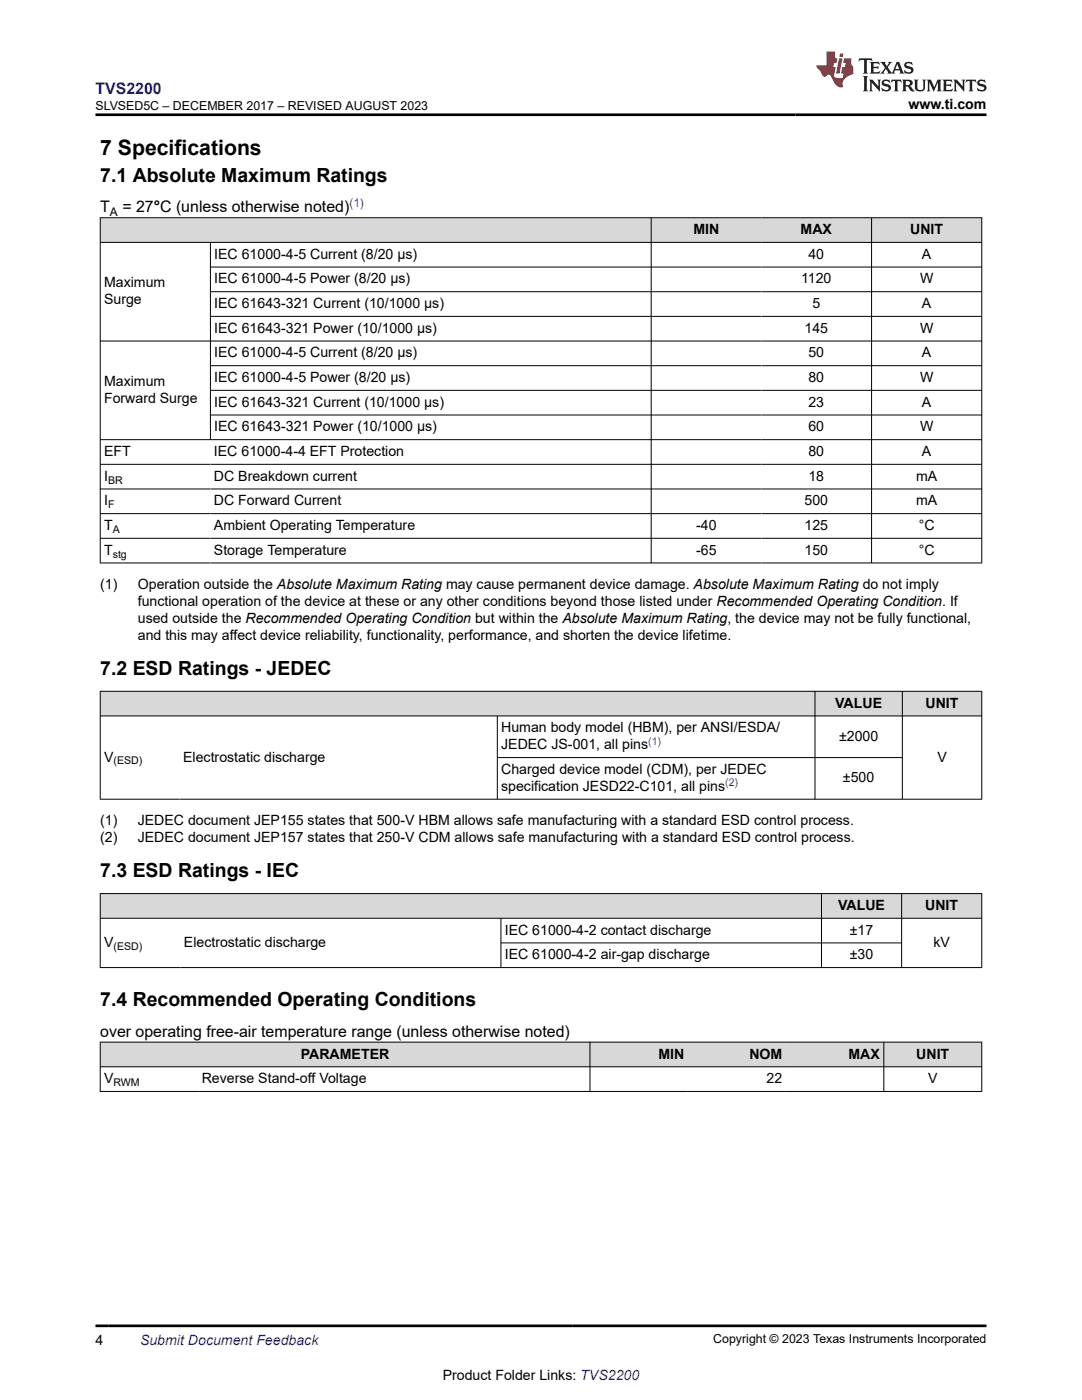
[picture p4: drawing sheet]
<svg xmlns="http://www.w3.org/2000/svg" width="216mm" height="279mm" viewBox="0 0 216 279" stroke-linecap="round" stroke-linejoin="round" font-family="sans-serif">
<defs><g id="words">
<text font-size="4.2" x="20" y="30.9">7 Specifications</text>
<g font-size="3.9">
<text x="20" y="36.3">7.1 Absolute Maximum Ratings</text>
<text x="20" y="134.6">7.2 ESD Ratings - JEDEC</text>
<text x="20" y="175">7.3 ESD Ratings - IEC</text>
<text x="20" y="200.8">7.4 Recommended Operating Conditions</text>
</g>
<text font-size="3.2" fill="#00f" x="19" y="18.7">TVS2200</text>
<g font-size="3.2">
<text x="20" y="42.4">T</text>
<text x="24.4" y="42.4">= 27°C (unless otherwise noted)</text>
<text x="20" y="206.9">over operating free-air temperature range (unless otherwise noted)</text>
</g>
<g font-size="2.8">
<text x="181.3" y="21.8">www.ti.com</text>
<text x="138.4" y="46.7">MIN</text>
<text x="159.8" y="46.7">MAX</text>
<text x="181.6" y="46.7">UNIT</text>
<text x="42.8" y="51.6">IEC 61000-4-5 Current (8/20 µs)</text>
<text x="161.3" y="51.6">40</text>
<text x="184" y="51.6">A</text>
<text x="20.8" y="57.3">Maximum</text>
<text x="42.8" y="56.6">IEC 61000-4-5 Power (8/20 µs)</text>
<text x="159.9" y="56.6">1120</text>
<text x="183.6" y="56.6">W</text>
<text x="20.8" y="60.7">Surge</text>
<text x="42.8" y="61.5">IEC 61643-321 Current (10/1000 µs)</text>
<text x="162.1" y="61.5">5</text>
<text x="184" y="61.5">A</text>
<text x="42.8" y="66.4">IEC 61643-321 Power (10/1000 µs)</text>
<text x="42.8" y="71.3">IEC 61000-4-5 Current (8/20 µs)</text>
<text x="160.5" y="66.4">145</text>
<text x="161.3" y="71.3">50</text>
<text x="183.6" y="66.4">W</text>
<text x="184" y="71.3">A</text>
<text x="20.8" y="77">Maximum</text>
<text x="42.8" y="76.3">IEC 61000-4-5 Power (8/20 µs)</text>
<text x="161.3" y="76.3">80</text>
<text x="183.6" y="76.3">W</text>
<text x="20.8" y="80.4">Forward Surge</text>
<text x="42.8" y="81.2">IEC 61643-321 Current (10/1000 µs)</text>
<text x="161.3" y="81.2">23</text>
<text x="184" y="81.2">A</text>
<text x="42.8" y="86.1">IEC 61643-321 Power (10/1000 µs)</text>
<text x="161.3" y="86.1">60</text>
<text x="183.6" y="86.1">W</text>
<text x="20.8" y="91">EFT</text>
<text x="20.8" y="95.9">I</text>
<text x="42.7" y="91">IEC 61000-4-4 EFT Protection</text>
<text x="42.7" y="95.9">DC Breakdown current</text>
<text x="161.3" y="91">80</text>
<text x="161.3" y="95.9">18</text>
<text x="182.8" y="95.9">mA</text>
<text x="184" y="91">A</text>
<text x="20.8" y="100.9">I</text>
<text x="42.7" y="100.9">DC Forward Current</text>
<text x="160.5" y="100.9">500</text>
<text x="182.8" y="100.9">mA</text>
<text x="20.8" y="105.8">T</text>
<text x="42.7" y="105.8">Ambient Operating Temperature</text>
<text x="138.9" y="105.8">-40</text>
<text x="160.5" y="105.8">125</text>
<text x="183.3" y="105.8">°C</text>
<text x="20.8" y="110.7">T</text>
<text x="42.7" y="110.7">Storage Temperature</text>
<text x="138.9" y="110.7">-65</text>
<text x="160.5" y="110.7">150</text>
<text x="183.3" y="110.7">°C</text>
<text x="20" y="117.5">(1)</text>
<text x="27.5" y="117.5">Operation outside the Absolute Maximum Rating may cause permanent device damage. Absolute Maximum Rating do not imply</text>
<text x="27.5" y="120.9">functional operation of the device at these or any other conditions beyond those listed under Recommended Operating Condition. If</text>
<text x="27.5" y="124.3">used outside the Recommended Operating Condition but within the Absolute Maximum Rating, the device may not be fully functional,</text>
<text x="27.5" y="127.7">and this may affect device reliability, functionality, performance, and shorten the device lifetime.</text>
<text x="166.7" y="141.2">VALUE</text>
<text x="184.7" y="141.2">UNIT</text>
<text x="100" y="146.2">Human body model (HBM), per ANSI/ESDA/</text>
<text x="100" y="149.5">JEDEC JS-001, all pins</text>
<text x="167.4" y="147.9">±2000</text>
<text x="20.8" y="152">V</text>
<text x="36.6" y="152">Electrostatic discharge</text>
<text x="100" y="154.5">Charged device model (CDM), per JEDEC</text>
<text x="187" y="152">V</text>
<text x="100" y="157.9">specification JESD22-C101, all pins</text>
<text x="168.2" y="156.2">±500</text>
<text x="20" y="164.7">(1)</text>
<text x="27.5" y="164.7">JEDEC document JEP155 states that 500-V HBM allows safe manufacturing with a standard ESD control process.</text>
<text x="20" y="168">(2)</text>
<text x="27.5" y="168">JEDEC document JEP157 states that 250-V CDM allows safe manufacturing with a standard ESD control process.</text>
<text x="167.2" y="181.6">VALUE</text>
<text x="184.6" y="181.6">UNIT</text>
<text x="20.8" y="189">V</text>
<text x="36.7" y="189">Electrostatic discharge</text>
<text x="100.7" y="186.5">IEC 61000-4-2 contact discharge</text>
<text x="100.7" y="191.5">IEC 61000-4-2 air-gap discharge</text>
<text x="169.6" y="186.5">±17</text>
<text x="169.6" y="191.5">±30</text>
<text x="186.3" y="189">kV</text>
<text x="60" y="211.3">PARAMETER</text>
<text x="131.4" y="211.3">MIN</text>
<text x="149.5" y="211.3">NOM</text>
<text x="169.3" y="211.3">MAX</text>
<text x="182.8" y="211.3">UNIT</text>
<text x="20.8" y="216.2">V</text>
<text x="40.3" y="216.2">Reverse Stand-off Voltage</text>
<text x="153" y="216.2">22</text>
<text x="185.2" y="216.2">V</text>
<text x="19" y="268.4">4</text>
<text x="88.3" y="275.3">Product Folder Links: TVS2200</text>
</g>
<text font-size="2.8" fill="#00f" x="27.9" y="268.4">Submit Document Feedback</text>
<g font-size="2.5">
<text x="19.1" y="21.9">SLVSED5C – DECEMBER 2017 – REVISED AUGUST 2023</text>
<text x="142.3" y="268.1">Copyright © 2023 Texas Instruments Incorporated</text>
</g>
<text font-size="2.4" fill="#00f" x="69.7" y="41.3">(1)</text>
<text font-size="2.4" x="21.9" y="43">A</text>
<g font-size="2.1">
<text x="21.6" y="96.5">BR</text>
<text x="21.6" y="101.4">F</text>
<text x="22.5" y="106.3">A</text>
<text x="22.5" y="111.3">stg</text>
<text x="22.6" y="152.6">(ESD)</text>
<text x="22.6" y="189.6">(ESD)</text>
<text x="22.6" y="216.7">RWM</text>
</g>
<g font-size="2.1" fill="#00f">
<text x="129.3" y="148.6">(1)</text>
<text x="144.7" y="156.9">(2)</text>
</g>
</g></defs>
<g fill="#d8d8d8">
<path d="M20 43.5h175.9v4.9h-175.9z" fill-rule="evenodd"/>
<path d="M20.1 43.5h109.8v4.8h-109.8z" fill-rule="evenodd"/>
<path d="M130 43.5h21.9v4.8h-21.9z" fill-rule="evenodd"/>
<path d="M151.9 43.5h22v4.8h-22z" fill-rule="evenodd"/>
<path d="M174 43.5h21.8v4.8h-21.8z" fill-rule="evenodd"/>
</g>
<g fill="none" stroke="#000" stroke-width=".2">
<path d="M19.9 43.5h176.1M19.9 48.4h176.1M20 43.4v69M42 48.4v39.4M42 53.3h154M42 58.2h154M129.9 43.4v69M173.9 43.4v69M195.9 43.4v69M19.9 68.1h176.1M42 63.1h154M42 73h154"/>
<path d="M42 77.9h154M19.9 87.7h176.1M19.9 92.7h176.1M19.9 97.6h176.1M42 82.8h154M19.9 102.5h176.1M19.9 107.4h176.1M19.9 112.4h176.1"/>
</g>
<g fill="#d8d8d8">
<path d="M20 138h175.9v4.9h-175.9z" fill-rule="evenodd"/>
<path d="M20.1 138h142.5v4.8h-142.5z" fill-rule="evenodd"/>
<path d="M162.7 138h17.3v4.8h-17.3z" fill-rule="evenodd"/>
<path d="M180.1 138h15.7v4.8h-15.7z" fill-rule="evenodd"/>
</g>
<path d="M19.9 138h176.1M20 137.9v21.7M162.6 137.9v21.7M180.1 137.9v21.7M195.9 137.9v21.7M19.9 142.9h176.1M19.9 159.5h176.1M99.2 142.9v16.7M99.2 151.2h80.9" fill="none" stroke="#000" stroke-width=".2"/>
<g fill="#d8d8d8">
<path d="M20 178.3h175.9v5h-175.9z" fill-rule="evenodd"/>
<path d="M20.1 178.4h143.8v4.8h-143.8z" fill-rule="evenodd"/>
<path d="M164 178.4h15.8v4.8h-15.8z" fill-rule="evenodd"/>
<path d="M180 178.4h15.8v4.8h-15.8z" fill-rule="evenodd"/>
</g>
<path d="M19.9 178.3h176.1M20 178.3v14.9M163.9 178.3v14.9M179.9 178.3v14.9M195.9 178.3v14.9M19.9 183.3h176.1M19.9 193.1h176.1M100 183.3v9.9M100 188.2h80" fill="none" stroke="#000" stroke-width=".2"/>
<g fill="#d8d8d8">
<path d="M20 208h175.9v4.9h-175.9z" fill-rule="evenodd"/>
<path d="M20.1 208h97.6v4.8h-97.6z" fill-rule="evenodd"/>
<path d="M117.8 208h19.5v4.8h-19.5z" fill-rule="evenodd"/>
<path d="M137.3 208h19.5v4.8h-19.5z" fill-rule="evenodd"/>
<path d="M156.8 208h19.5v4.8h-19.5z" fill-rule="evenodd"/>
<path d="M176.4 208h19.4v4.8h-19.4z" fill-rule="evenodd"/>
</g>
<path d="M19.9 208h176.1M19.9 212.9h176.1M19.9 217.8h176.1M20 207.9v10M117.7 207.9v10M176.4 207.9v10M195.9 207.9v10" fill="none" stroke="#000" stroke-width=".2"/>
<path d="M171.5 11.6l-.2 .6 .5-.2h.6v.1v2.2l-.2 .4h1l-.2-.4v-2.2v-.1h.5l.5 .2-.1-.6zM173.6 12.4l.2 .3v1.6l-.2 .4h1.9l.1-.6a1.08 1.08 0 0 1-1.3 .2v-.7h.6l.4 .2v-.7l-.4 .2h-.6v-.5l.2-.2a1 1 0 0 1 1 .3l-.1-.5zM175.7 12.4l.9 1.1-1 1.2h.9l-.2-.2 .5-.8 .4 .8-.2 .2h1.6l-.2-.2 .2-.5h.9l.1 .5-.1 .2h.9l-.2-.4-.8-1.9h-.5l-.9 2.1-.9-1.1 .9-1h-.8l.2 .2-.4 .6-.4-.6 .2-.2zM179 12.8l.4 1h-.7zM180.7 12.5a.65 .65 0 0 0-.2 .7 .65 .65 0 0 0 .6 .5l.6 .1 .1 .3a.79 .79 0 0 1-.7 .4 .79 .79 0 0 1-.7-.5l.1 .7 .2-.1a.93 .93 0 0 0 1.1 0 .93 .93 0 0 0 .4-.9 1.46 1.46 0 0 0-1.2-.6l-.1-.3a1.09 1.09 0 0 1 1.2 .2l-.2-.6-.1 .1-.5-.2zM172.2 15.2l.2 .4v2.2l-.2 .4h1l-.2-.4v-2.2l.2-.4zM173.4 15.9l.2 .4v1.5l-.2 .4h.8l-.3-.4 .1-1.3 1.6 1.8v-2l.2-.4h-.7l.1 .2 .1 1.1-1.2-1.3zM176.2 16a.65 .65 0 0 0-.2 .8 .65 .65 0 0 0 .6 .4l.6 .2 .1 .2a.79 .79 0 0 1-.7 .4 .79 .79 0 0 1-.7-.5l.1 .7 .2-.1a.93 .93 0 0 0 1.1 .1 .93 .93 0 0 0 .4-1 1.46 1.46 0 0 0-1.2-.5l-.1-.4a1.09 1.09 0 0 1 1.2 .2l-.1-.6-.2 .1-.5-.1zM177.9 15.9l-.1 .6a.63 .63 0 0 1 .8-.3v1.6l-.3 .4h1l-.2-.4v-1.6a.66 .66 0 0 1 .8 .3l-.1-.6zM180 15.9l.2 .4v1.5l-.2 .4h1l-.2-.2-.1-.7h.5l.1 .2a.79 .79 0 0 0 1.2 .6l-1-.9a.61 .61 0 0 0 .6-.6 .61 .61 0 0 0-.5-.7zM180.8 16.2h.1a.47 .47 0 0 1 .5 .1 .47 .47 0 0 1 .1 .5l-.1 .1-.7 .1zM182.3 15.9l.2 .2a2.27 2.27 0 0 0 .4 2 1.04 1.04 0 0 0 1.7-.7v-1.3l.2-.2h-.8l.2 .4v1.1a.6 .6 0 0 1-.6 .6 .6 .6 0 0 1-.6-.6v-1.1l.3-.4zM184.9 15.9l.2 .4v1.5l-.2 .4h.8l-.3-.4v-1.4l.9 1.9 .9-1.9v1.4l-.3 .4h1l-.2-.4v-1.5l.2-.4h-.8l-.7 1.5-.6-1.5zM188.1 15.9l.2 .4v1.5l-.2 .4h1.9l.1-.6a1.09 1.09 0 0 1-1.3 .2v-.7h.6l.4 .2v-.6l-.4 .2h-.6v-.6l.2-.1a1.01 1.01 0 0 1 1 .3l-.1-.6zM190.2 15.9l.3 .4v1.5l-.3 .4h.8l-.2-.4v-1.3l1.6 1.8v-2l.2-.4h-.7l.2 .2v1.1l-1.2-1.3zM192.8 15.9l-.1 .6a.63 .63 0 0 1 .8-.3v1.6l-.3 .4h1l-.2-.4v-1.6a.66 .66 0 0 1 .8 .3l-.1-.6zM195.2 16a.65 .65 0 0 0-.2 .8 .65 .65 0 0 0 .6 .4l.6 .2 .2 .2a.79 .79 0 0 1-.7 .4 .79 .79 0 0 1-.7-.5l.1 .7 .2-.1a.93 .93 0 0 0 1 .1 .93 .93 0 0 0 .5-1 1.46 1.46 0 0 0-1.3-.5v-.4a1.09 1.09 0 0 1 1.2 .2l-.2-.6-.2 .1-.5-.1z" fill="#231f20"/>
<path d="M164.9 10.3v2.7h-2l.1 .4 .8 1a.95 .95 0 0 0 1 .9 .59 .59 0 0 1 .5-.4 .59 .59 0 0 1 .5 .3l.4 .8a1.59 1.59 0 0 0 2.1 1.4 1.61 1.61 0 0 1 1-2.3l1-.3-.1-1.5a1.59 1.59 0 0 1-.3-1.7h-1.5l-.2 .9h.6l-.2 .9h-.5l-.2 .9v.3l.4 .1-.1 .9h-.7a.73 .73 0 0 1-1-.7l.3-1.5h-.5l.1-.9h.5l.2-.9h-.5v-1.3zM167.4 11.6l-.6 3.1h.7l.6-3.1zM167.6 10.7l-.1 .6h.7l.1-.6z" fill="#ed1c24"/>
<path d="M19 22.9h177.8M19 264.6h177.8" fill="none" stroke="#000" stroke-width=".53"/>
<use href="#words"/>
</svg>
